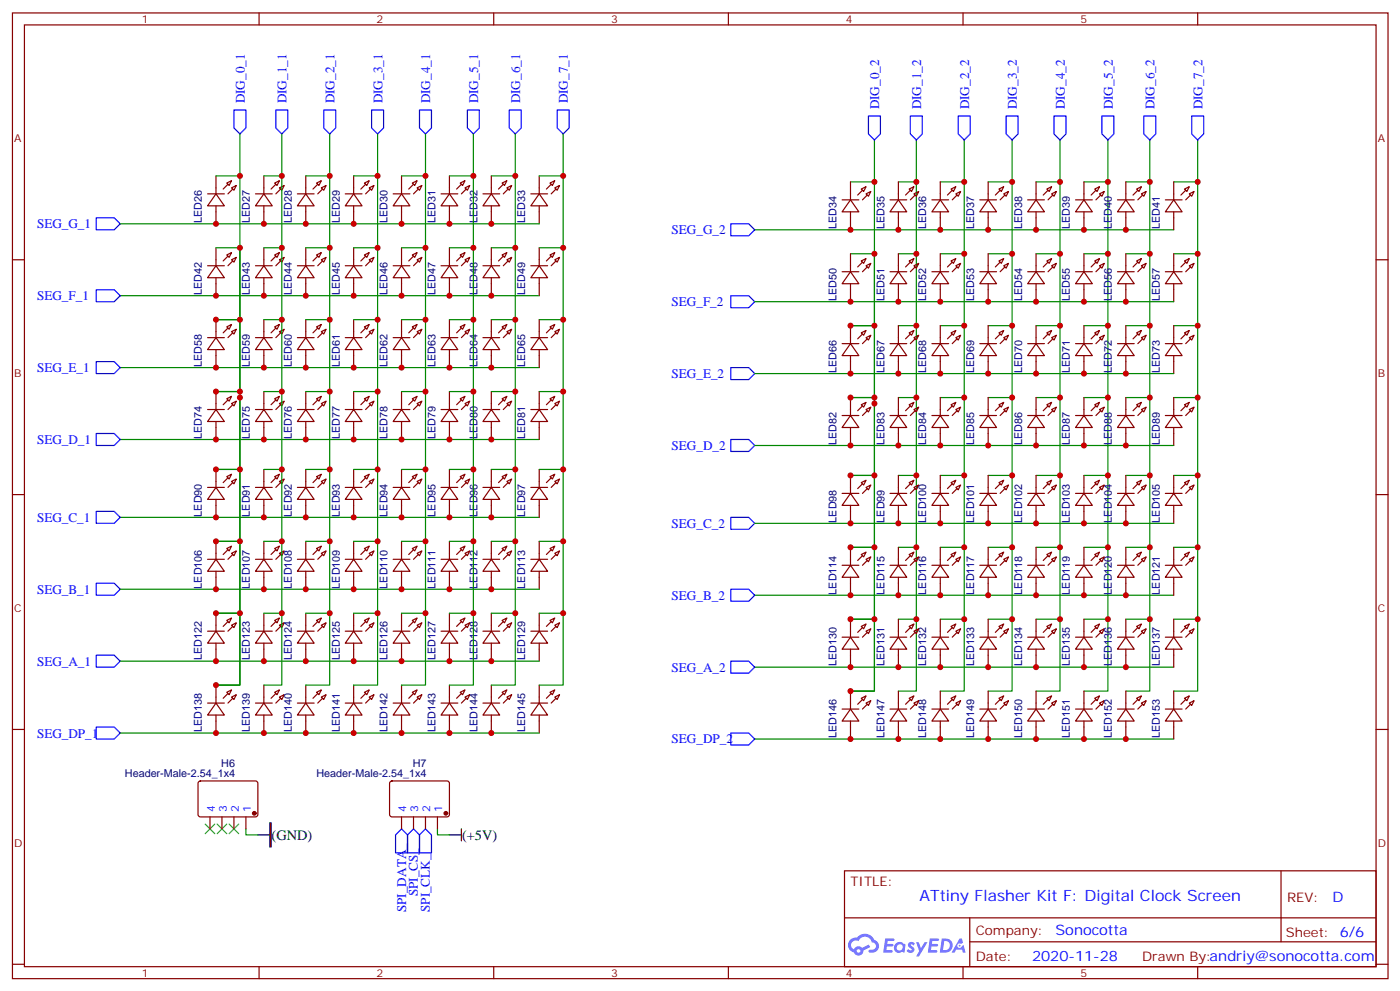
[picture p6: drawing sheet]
<svg xmlns="http://www.w3.org/2000/svg" width="413mm" height="292mm" viewBox="0 0 413 292" stroke-linecap="round" stroke-linejoin="round" font-family="sans-serif">
<defs><g id="words">
<text font-size="4.6" fill="#00f" x="270.9" y="265.4">ATtiny Flasher Kit F: Digital Clock Screen</text>
<g font-size="4.2">
<text x="80" y="247.3">(GND)</text>
<text x="136.1" y="247.3">(+5V)</text>
</g>
<g font-size="4.2" fill="#00f">
<text x="392.6" y="265.7">D</text>
<text x="311" y="275.2">Sonocotta</text>
<text x="304.1" y="283">2020-11-28</text>
</g>
<g font-size="3.9" fill="#00f">
<text x="72.1" y="30.5" transform="rotate(-90 72.1 30.5)">DIG_0_1</text>
<text x="84.5" y="30.5" transform="rotate(-90 84.5 30.5)">DIG_1_1</text>
<text x="98.6" y="30.5" transform="rotate(-90 98.6 30.5)">DIG_2_1</text>
<text x="112.7" y="30.5" transform="rotate(-90 112.7 30.5)">DIG_3_1</text>
<text x="126.8" y="30.5" transform="rotate(-90 126.8 30.5)">DIG_4_1</text>
<text x="140.9" y="30.5" transform="rotate(-90 140.9 30.5)">DIG_5_1</text>
<text x="153.3" y="30.5" transform="rotate(-90 153.3 30.5)">DIG_6_1</text>
<text x="167.4" y="30.5" transform="rotate(-90 167.4 30.5)">DIG_7_1</text>
<text x="259.1" y="32.2" transform="rotate(-90 259.1 32.2)">DIG_0_2</text>
<text x="271.4" y="32.2" transform="rotate(-90 271.4 32.2)">DIG_1_2</text>
<text x="285.6" y="32.2" transform="rotate(-90 285.6 32.2)">DIG_2_2</text>
<text x="299.7" y="32.2" transform="rotate(-90 299.7 32.2)">DIG_3_2</text>
<text x="313.8" y="32.2" transform="rotate(-90 313.8 32.2)">DIG_4_2</text>
<text x="327.9" y="32.2" transform="rotate(-90 327.9 32.2)">DIG_5_2</text>
<text x="340.2" y="32.2" transform="rotate(-90 340.2 32.2)">DIG_6_2</text>
<text x="354.3" y="32.2" transform="rotate(-90 354.3 32.2)">DIG_7_2</text>
<text x="10.9" y="67.2">SEG_G_1</text>
<text x="197.9" y="69">SEG_G_2</text>
<text x="10.9" y="88.4">SEG_F_1</text>
<text x="197.9" y="90.1">SEG_F_2</text>
<text x="10.9" y="109.5">SEG_E_1</text>
<text x="197.9" y="111.3">SEG_E_2</text>
<text x="10.9" y="130.7">SEG_D_1</text>
<text x="197.9" y="132.5">SEG_D_2</text>
<text x="10.9" y="153.6">SEG_C_1</text>
<text x="197.9" y="155.4">SEG_C_2</text>
<text x="10.9" y="174.8">SEG_B_1</text>
<text x="197.9" y="176.6">SEG_B_2</text>
<text x="10.9" y="196">SEG_A_1</text>
<text x="197.9" y="197.7">SEG_A_2</text>
<text x="10.9" y="217.1">SEG_DP_1</text>
<text x="197.9" y="218.9">SEG_DP_2</text>
<text x="123.1" y="263.9" transform="rotate(-90 123.1 263.9)">SPI_CS_</text>
<text x="119.6" y="268.6" transform="rotate(-90 119.6 268.6)">SPI_DATA_</text>
<text x="126.7" y="268.6" transform="rotate(-90 126.7 268.6)">SPI_CLK_</text>
</g>
<g font-size="3.9" fill="#800">
<text x="250.6" y="261">TITLE:</text>
<text x="379.2" y="265.7">REV:</text>
<text x="287.5" y="275.2">Company:</text>
<text x="378.9" y="275.8">Sheet: 6/6</text>
<text x="287.5" y="282.9">Date:</text>
<text x="336.6" y="282.9">Drawn By:andriy@sonocotta.com</text>
</g>
<g font-size="3.2" fill="#800">
<text x="41.8" y="6.8">1</text>
<text x="110.9" y="6.8">2</text>
<text x="180.1" y="6.8">3</text>
<text x="249.2" y="6.8">4</text>
<text x="318.3" y="6.8">5</text>
<text x="4.2" y="41.9">A</text>
<text x="406" y="41.9">A</text>
<text x="4.2" y="111.1">B</text>
<text x="406" y="111.1">B</text>
<text x="4.2" y="180.2">C</text>
<text x="406" y="180.2">C</text>
<text x="4.2" y="249.3">D</text>
<text x="406" y="249.3">D</text>
<text x="41.8" y="287.6">1</text>
<text x="110.9" y="287.6">2</text>
<text x="180.1" y="287.6">3</text>
<text x="249.2" y="287.6">4</text>
<text x="318.3" y="287.6">5</text>
</g>
<g font-size="3.2" fill="#000080">
<text x="59.5" y="65.7" transform="rotate(-90 59.5 65.7)">LED26</text>
<text x="73.6" y="65.7" transform="rotate(-90 73.6 65.7)">LED27</text>
<text x="86" y="65.7" transform="rotate(-90 86 65.7)">LED28</text>
<text x="100.1" y="65.7" transform="rotate(-90 100.1 65.7)">LED29</text>
<text x="114.2" y="65.7" transform="rotate(-90 114.2 65.7)">LED30</text>
<text x="128.3" y="65.7" transform="rotate(-90 128.3 65.7)">LED31</text>
<text x="140.7" y="65.7" transform="rotate(-90 140.7 65.7)">LED32</text>
<text x="154.8" y="65.7" transform="rotate(-90 154.8 65.7)">LED33</text>
<text x="246.5" y="67.5" transform="rotate(-90 246.5 67.5)">LED34</text>
<text x="260.6" y="67.5" transform="rotate(-90 260.6 67.5)">LED35</text>
<text x="273" y="67.5" transform="rotate(-90 273 67.5)">LED36</text>
<text x="287.1" y="67.5" transform="rotate(-90 287.1 67.5)">LED37</text>
<text x="301.2" y="67.5" transform="rotate(-90 301.2 67.5)">LED38</text>
<text x="315.3" y="67.5" transform="rotate(-90 315.3 67.5)">LED39</text>
<text x="327.6" y="67.5" transform="rotate(-90 327.6 67.5)">LED40</text>
<text x="341.7" y="67.5" transform="rotate(-90 341.7 67.5)">LED41</text>
<text x="59.5" y="86.9" transform="rotate(-90 59.5 86.9)">LED42</text>
<text x="73.6" y="86.9" transform="rotate(-90 73.6 86.9)">LED43</text>
<text x="86" y="86.9" transform="rotate(-90 86 86.9)">LED44</text>
<text x="100.1" y="86.9" transform="rotate(-90 100.1 86.9)">LED45</text>
<text x="114.2" y="86.9" transform="rotate(-90 114.2 86.9)">LED46</text>
<text x="128.3" y="86.9" transform="rotate(-90 128.3 86.9)">LED47</text>
<text x="140.7" y="86.9" transform="rotate(-90 140.7 86.9)">LED48</text>
<text x="154.8" y="86.9" transform="rotate(-90 154.8 86.9)">LED49</text>
<text x="246.5" y="88.6" transform="rotate(-90 246.5 88.6)">LED50</text>
<text x="260.6" y="88.6" transform="rotate(-90 260.6 88.6)">LED51</text>
<text x="273" y="88.6" transform="rotate(-90 273 88.6)">LED52</text>
<text x="287.1" y="88.6" transform="rotate(-90 287.1 88.6)">LED53</text>
<text x="301.2" y="88.6" transform="rotate(-90 301.2 88.6)">LED54</text>
<text x="315.3" y="88.6" transform="rotate(-90 315.3 88.6)">LED55</text>
<text x="327.6" y="88.6" transform="rotate(-90 327.6 88.6)">LED56</text>
<text x="341.7" y="88.6" transform="rotate(-90 341.7 88.6)">LED57</text>
<text x="59.5" y="108" transform="rotate(-90 59.5 108)">LED58</text>
<text x="73.6" y="108" transform="rotate(-90 73.6 108)">LED59</text>
<text x="86" y="108" transform="rotate(-90 86 108)">LED60</text>
<text x="100.1" y="108" transform="rotate(-90 100.1 108)">LED61</text>
<text x="114.2" y="108" transform="rotate(-90 114.2 108)">LED62</text>
<text x="128.3" y="108" transform="rotate(-90 128.3 108)">LED63</text>
<text x="140.7" y="108" transform="rotate(-90 140.7 108)">LED64</text>
<text x="154.8" y="108" transform="rotate(-90 154.8 108)">LED65</text>
<text x="246.5" y="109.8" transform="rotate(-90 246.5 109.8)">LED66</text>
<text x="260.6" y="109.8" transform="rotate(-90 260.6 109.8)">LED67</text>
<text x="273" y="109.8" transform="rotate(-90 273 109.8)">LED68</text>
<text x="287.1" y="109.8" transform="rotate(-90 287.1 109.8)">LED69</text>
<text x="301.2" y="109.8" transform="rotate(-90 301.2 109.8)">LED70</text>
<text x="315.3" y="109.8" transform="rotate(-90 315.3 109.8)">LED71</text>
<text x="327.6" y="109.8" transform="rotate(-90 327.6 109.8)">LED72</text>
<text x="341.7" y="109.8" transform="rotate(-90 341.7 109.8)">LED73</text>
<text x="59.5" y="129.2" transform="rotate(-90 59.5 129.2)">LED74</text>
<text x="73.6" y="129.2" transform="rotate(-90 73.6 129.2)">LED75</text>
<text x="86" y="129.2" transform="rotate(-90 86 129.2)">LED76</text>
<text x="100.1" y="129.2" transform="rotate(-90 100.1 129.2)">LED77</text>
<text x="114.2" y="129.2" transform="rotate(-90 114.2 129.2)">LED78</text>
<text x="128.3" y="129.2" transform="rotate(-90 128.3 129.2)">LED79</text>
<text x="140.7" y="129.2" transform="rotate(-90 140.7 129.2)">LED80</text>
<text x="154.8" y="129.2" transform="rotate(-90 154.8 129.2)">LED81</text>
<text x="246.5" y="131" transform="rotate(-90 246.5 131)">LED82</text>
<text x="260.6" y="131" transform="rotate(-90 260.6 131)">LED83</text>
<text x="273" y="131" transform="rotate(-90 273 131)">LED84</text>
<text x="287.1" y="131" transform="rotate(-90 287.1 131)">LED85</text>
<text x="301.2" y="131" transform="rotate(-90 301.2 131)">LED86</text>
<text x="315.3" y="131" transform="rotate(-90 315.3 131)">LED87</text>
<text x="327.6" y="131" transform="rotate(-90 327.6 131)">LED88</text>
<text x="341.7" y="131" transform="rotate(-90 341.7 131)">LED89</text>
<text x="59.5" y="152.1" transform="rotate(-90 59.5 152.1)">LED90</text>
<text x="73.6" y="152.1" transform="rotate(-90 73.6 152.1)">LED91</text>
<text x="86" y="152.1" transform="rotate(-90 86 152.1)">LED92</text>
<text x="100.1" y="152.1" transform="rotate(-90 100.1 152.1)">LED93</text>
<text x="114.2" y="152.1" transform="rotate(-90 114.2 152.1)">LED94</text>
<text x="128.3" y="152.1" transform="rotate(-90 128.3 152.1)">LED95</text>
<text x="140.7" y="152.1" transform="rotate(-90 140.7 152.1)">LED96</text>
<text x="154.8" y="152.1" transform="rotate(-90 154.8 152.1)">LED97</text>
<text x="246.5" y="153.9" transform="rotate(-90 246.5 153.9)">LED98</text>
<text x="260.6" y="153.9" transform="rotate(-90 260.6 153.9)">LED99</text>
<text x="273" y="153.9" transform="rotate(-90 273 153.9)">LED100</text>
<text x="287.1" y="153.9" transform="rotate(-90 287.1 153.9)">LED101</text>
<text x="301.2" y="153.9" transform="rotate(-90 301.2 153.9)">LED102</text>
<text x="315.3" y="153.9" transform="rotate(-90 315.3 153.9)">LED103</text>
<text x="327.6" y="153.9" transform="rotate(-90 327.6 153.9)">LED104</text>
<text x="341.7" y="153.9" transform="rotate(-90 341.7 153.9)">LED105</text>
<text x="59.5" y="173.3" transform="rotate(-90 59.5 173.3)">LED106</text>
<text x="73.6" y="173.3" transform="rotate(-90 73.6 173.3)">LED107</text>
<text x="86" y="173.3" transform="rotate(-90 86 173.3)">LED108</text>
<text x="100.1" y="173.3" transform="rotate(-90 100.1 173.3)">LED109</text>
<text x="114.2" y="173.3" transform="rotate(-90 114.2 173.3)">LED110</text>
<text x="128.3" y="173.3" transform="rotate(-90 128.3 173.3)">LED111</text>
<text x="140.7" y="173.3" transform="rotate(-90 140.7 173.3)">LED112</text>
<text x="154.8" y="173.3" transform="rotate(-90 154.8 173.3)">LED113</text>
<text x="246.5" y="175.1" transform="rotate(-90 246.5 175.1)">LED114</text>
<text x="260.6" y="175.1" transform="rotate(-90 260.6 175.1)">LED115</text>
<text x="273" y="175.1" transform="rotate(-90 273 175.1)">LED116</text>
<text x="287.1" y="175.1" transform="rotate(-90 287.1 175.1)">LED117</text>
<text x="301.2" y="175.1" transform="rotate(-90 301.2 175.1)">LED118</text>
<text x="315.3" y="175.1" transform="rotate(-90 315.3 175.1)">LED119</text>
<text x="327.6" y="175.1" transform="rotate(-90 327.6 175.1)">LED120</text>
<text x="341.7" y="175.1" transform="rotate(-90 341.7 175.1)">LED121</text>
<text x="59.5" y="194.5" transform="rotate(-90 59.5 194.5)">LED122</text>
<text x="73.6" y="194.5" transform="rotate(-90 73.6 194.5)">LED123</text>
<text x="86" y="194.5" transform="rotate(-90 86 194.5)">LED124</text>
<text x="100.1" y="194.5" transform="rotate(-90 100.1 194.5)">LED125</text>
<text x="114.2" y="194.5" transform="rotate(-90 114.2 194.5)">LED126</text>
<text x="128.3" y="194.5" transform="rotate(-90 128.3 194.5)">LED127</text>
<text x="140.7" y="194.5" transform="rotate(-90 140.7 194.5)">LED128</text>
<text x="154.8" y="194.5" transform="rotate(-90 154.8 194.5)">LED129</text>
<text x="246.5" y="196.2" transform="rotate(-90 246.5 196.2)">LED130</text>
<text x="260.6" y="196.2" transform="rotate(-90 260.6 196.2)">LED131</text>
<text x="273" y="196.2" transform="rotate(-90 273 196.2)">LED132</text>
<text x="287.1" y="196.2" transform="rotate(-90 287.1 196.2)">LED133</text>
<text x="301.2" y="196.2" transform="rotate(-90 301.2 196.2)">LED134</text>
<text x="315.3" y="196.2" transform="rotate(-90 315.3 196.2)">LED135</text>
<text x="327.6" y="196.2" transform="rotate(-90 327.6 196.2)">LED136</text>
<text x="341.7" y="196.2" transform="rotate(-90 341.7 196.2)">LED137</text>
<text x="59.5" y="215.6" transform="rotate(-90 59.5 215.6)">LED138</text>
<text x="73.6" y="215.6" transform="rotate(-90 73.6 215.6)">LED139</text>
<text x="86" y="215.6" transform="rotate(-90 86 215.6)">LED140</text>
<text x="100.1" y="215.6" transform="rotate(-90 100.1 215.6)">LED141</text>
<text x="114.2" y="215.6" transform="rotate(-90 114.2 215.6)">LED142</text>
<text x="128.3" y="215.6" transform="rotate(-90 128.3 215.6)">LED143</text>
<text x="140.7" y="215.6" transform="rotate(-90 140.7 215.6)">LED144</text>
<text x="154.8" y="215.6" transform="rotate(-90 154.8 215.6)">LED145</text>
<text x="246.5" y="217.4" transform="rotate(-90 246.5 217.4)">LED146</text>
<text x="260.6" y="217.4" transform="rotate(-90 260.6 217.4)">LED147</text>
<text x="273" y="217.4" transform="rotate(-90 273 217.4)">LED148</text>
<text x="287.1" y="217.4" transform="rotate(-90 287.1 217.4)">LED149</text>
<text x="301.2" y="217.4" transform="rotate(-90 301.2 217.4)">LED150</text>
<text x="315.3" y="217.4" transform="rotate(-90 315.3 217.4)">LED151</text>
<text x="327.6" y="217.4" transform="rotate(-90 327.6 217.4)">LED152</text>
<text x="341.7" y="217.4" transform="rotate(-90 341.7 217.4)">LED153</text>
<text x="65.2" y="225.7">H6</text>
<text x="121.7" y="225.7">H7</text>
<text x="36.8" y="228.9">Header-Male-2.54_1x4</text>
<text x="93.3" y="228.9">Header-Male-2.54_1x4</text>
</g>
<g font-size="3.2" fill="#00f">
<text x="63.3" y="239.2" transform="rotate(-90 63.3 239.2)">4</text>
<text x="66.8" y="239.2" transform="rotate(-90 66.8 239.2)">3</text>
<text x="70.3" y="239.2" transform="rotate(-90 70.3 239.2)">2</text>
<text x="73.9" y="239.2" transform="rotate(-90 73.9 239.2)">1</text>
<text x="119.7" y="239.2" transform="rotate(-90 119.7 239.2)">4</text>
<text x="123.3" y="239.2" transform="rotate(-90 123.3 239.2)">3</text>
<text x="126.8" y="239.2" transform="rotate(-90 126.8 239.2)">2</text>
<text x="130.3" y="239.2" transform="rotate(-90 130.3 239.2)">1</text>
</g>
</g></defs>
<g fill="none" stroke="#870000" stroke-width=".35">
<path d="M3.7 3.8h405.3v284.3h-405.3zM7.2 7.3h398.3v277.3h-398.3zM76.3 3.8v3.5M145.5 3.8v3.5M214.6 3.8v3.5M283.8 3.8v3.5M352.9 3.8v3.5M3.7 76.5h3.5M405.5 76.5h3.5M3.7 145.6h3.5M405.5 145.6h3.5M3.7 214.8h3.5"/>
<path d="M405.5 214.8h3.5M248.8 256.4h156.7v28.2h-156.7zM377.5 256.4v20.9M248.9 270.2h156.5M285.8 277.3h119.6M285.8 270.2v14.2M3.7 283.9h3.5M76.3 284.6v3.5M145.5 284.6v3.5M214.6 284.6v3.5M283.8 284.6v3.5M352.9 284.6v3.5"/>
<path d="M405.5 283.9h3.5"/>
</g>
<g fill="#5487ff">
<path d="M267.8 277.6a1.22 1.22 0 0 1 1.8 .2l-.4 .6a.47 .47 0 0 0-.4-.4 .47 .47 0 0 0-.5 .2l.2 .2a1.14 1.14 0 0 1 .8 1.8 1.14 1.14 0 0 1-2 0l-.2-.2 .5-.6 .7 .5a.29 .29 0 0 0 .4-.3 .29 .29 0 0 0-.3-.3 1.04 1.04 0 0 1-.6-1.7z"/>
<path d="M260.8 276.3h2.4l.3 .2-.1 .5-1.8 .1-.2 .8h1.6l.3 .4-.4 .4h-1.6l-.1 1.1h1.7l.2 .3-.2 .3-2.7 .1z"/>
<path d="M274 276.3h2.3l.4 .2-.2 .5-1.8 .1-.1 .8h1.5l.3 .4-.3 .4h-1.6l-.2 1.1h1.7l.2 .3-.2 .3-2.6 .1z"/>
<path d="M282.7 276.3h.7l.4 1.3-.6 .3a.69 .69 0 0 0-1.1 .3 .69 .69 0 0 0 .5 .9 .69 .69 0 0 0 .9-.6l.4-.2 .6 2.2h-.8l-.2-.9h-1.7l-.5 .9h-.9z"/>
<path d="M270 277.4h.7l.7 1.8 1.1-1.8h.8l-2.5 4.2h-.9l1-1.5z"/>
<path d="M277.5 276.3l-.6 4.2h1.4a2.11 2.11 0 0 0 2.4-2.1 2.11 2.11 0 0 0-2.5-2.1zM278.2 277.1a1.39 1.39 0 0 1 1.7 1.4 1.39 1.39 0 0 1-1.8 1.3h-.2z"/>
<path d="M263.8 277.9a1.54 1.54 0 0 0 0 2.2 1.54 1.54 0 0 0 2.1 .1l.6 .3 .3-2.3-.1-.3h-.5a1.49 1.49 0 0 0-2.4 0zM264.1 278.9a.95 .95 0 0 1 1.9 0 .95 .95 0 0 1-1.9 0z"/>
<path d="M250.6 276.7a2.18 2.18 0 0 0 1 3.7 1.44 1.44 0 0 0 1.7 .9 1.44 1.44 0 0 0 1.1-1.4l2-1.1-.4-.7-1.9 1a1.47 1.47 0 0 0-2.5 .4 1.39 1.39 0 0 1-.6-1.9 1.39 1.39 0 0 1 2-.5 2.12 2.12 0 0 1 2.1-1.3 2.12 2.12 0 0 1 1.9 1.7 1.14 1.14 0 0 1 1.1 1.4 1.14 1.14 0 0 1-1.6 .7 .43 .43 0 0 0-.6 .4 .43 .43 0 0 0 .4 .5 1.98 1.98 0 0 0 2.6-1.2 1.98 1.98 0 0 0-1.3-2.6 3.1 3.1 0 0 0-5.2-.6l-.9 .1zM252.4 280a.55 .55 0 0 1 1.1 0 .55 .55 0 0 1-1.1 0z"/>
<circle cx="282.8" cy="278.4" r=".26"/>
</g>
<g fill="none" stroke="#870000" stroke-width=".35">
<path d="M61.2 57.1h4.9M63.6 57.1l2.5 3.5h-4.9zM63.6 51.8v5.3M66.8 53.9l1.4-.7-.7 1.4zM68.2 55.3l1.4-.7-.7 1.4zM75.3 57.1h4.9M77.8 57.1l2.4 3.5h-4.9zM77.8 51.8v5.3M80.9 53.9l1.4-.7-.7 1.4zM82.3 55.3l1.4-.7-.7 1.4zM87.6 57.1h5M90.1 57.1l2.5 3.5h-5z"/>
<path d="M90.1 51.8v5.3M93.3 53.9l1.4-.7-.7 1.4zM94.7 55.3l1.4-.7-.7 1.4zM101.7 57.1h5M104.2 57.1l2.5 3.5h-5zM104.2 51.8v5.3M107.4 53.9l1.4-.7-.7 1.4zM108.8 55.3l1.4-.7-.7 1.4zM115.9 57.1h4.9M118.3 57.1l2.5 3.5h-4.9zM118.3 51.8v5.3M121.5 53.9l1.4-.7-.7 1.4z"/>
<path d="M122.9 55.3l1.4-.7-.7 1.4zM130 57.1h4.9M132.4 57.1l2.5 3.5h-4.9zM132.4 51.8v5.3M135.6 53.9l1.4-.7-.7 1.4zM137 55.3l1.4-.7-.7 1.4zM142.3 57.1h4.9M144.8 57.1l2.4 3.5h-4.9zM144.8 51.8v5.3M148 53.9l1.4-.7-.7 1.4zM149.4 55.3l1.4-.7-.7 1.4zM156.4 57.1h5"/>
<path d="M158.9 57.1l2.5 3.5h-5zM158.9 51.8v5.3M162.1 53.9l1.4-.7-.7 1.4zM163.5 55.3l1.4-.7-.7 1.4zM248.1 58.8h5M250.6 58.8l2.5 3.6h-5zM250.6 53.6v5.2M253.8 55.7l1.4-.7-.7 1.4zM255.2 57.1l1.4-.7-.7 1.4zM262.3 58.8h4.9M264.7 58.8l2.5 3.6h-4.9zM264.7 53.6v5.2"/>
<path d="M267.9 55.7l1.4-.7-.7 1.4zM269.3 57.1l1.4-.7-.7 1.4zM274.6 58.8h4.9M277.1 58.8l2.4 3.6h-4.9zM277.1 53.6v5.2M280.2 55.7l1.5-.7-.7 1.4zM281.7 57.1l1.4-.7-.7 1.4zM288.7 58.8h5M291.2 58.8l2.5 3.6h-5zM291.2 53.6v5.2M294.4 55.7l1.4-.7-.7 1.4zM295.8 57.1l1.4-.7-.7 1.4z"/>
<path d="M302.8 58.8h5M305.3 58.8l2.5 3.6h-5zM305.3 53.6v5.2M308.5 55.7l1.4-.7-.7 1.4zM309.9 57.1l1.4-.7-.7 1.4zM316.9 58.8h5M319.4 58.8l2.5 3.6h-5zM319.4 53.6v5.2M322.6 55.7l1.4-.7-.7 1.4zM324 57.1l1.4-.7-.7 1.4zM329.3 58.8h4.9M331.8 58.8l2.4 3.6h-4.9z"/>
<path d="M331.8 53.6v5.2M334.9 55.7l1.4-.7-.7 1.4zM336.3 57.1l1.4-.7-.7 1.4zM343.4 58.8h4.9M345.9 58.8l2.4 3.6h-4.9zM345.9 53.6v5.2M349 55.7l1.4-.7-.7 1.4zM350.4 57.1l1.5-.7-.7 1.4zM61.2 78.2h4.9M63.6 78.2l2.5 3.6h-4.9zM63.6 60.6v5.3M63.6 73v5.2"/>
<path d="M66.8 75.1l1.4-.7-.7 1.4zM68.2 76.5l1.4-.7-.7 1.4zM75.3 78.2h4.9M77.8 78.2l2.4 3.6h-4.9zM77.8 60.6v5.3M77.8 73v5.2M80.9 75.1l1.4-.7-.7 1.4zM82.3 76.5l1.4-.7-.7 1.4zM87.6 78.2h5M90.1 78.2l2.5 3.6h-5zM90.1 60.6v5.3M90.1 73v5.2"/>
<path d="M93.3 75.1l1.4-.7-.7 1.4zM94.7 76.5l1.4-.7-.7 1.4zM101.7 78.2h5M104.2 78.2l2.5 3.6h-5zM104.2 60.6v5.3M104.2 73v5.2M107.4 75.1l1.4-.7-.7 1.4zM108.8 76.5l1.4-.7-.7 1.4zM115.9 78.2h4.9M118.3 78.2l2.5 3.6h-4.9zM118.3 60.6v5.3M118.3 73v5.2"/>
<path d="M121.5 75.1l1.4-.7-.7 1.4zM122.9 76.5l1.4-.7-.7 1.4zM130 78.2h4.9M132.4 78.2l2.5 3.6h-4.9zM132.4 60.6v5.3M132.4 73v5.2M135.6 75.1l1.4-.7-.7 1.4zM137 76.5l1.4-.7-.7 1.4zM142.3 78.2h4.9M144.8 78.2l2.4 3.6h-4.9zM144.8 60.6v5.3M144.8 73v5.2"/>
<path d="M148 75.1l1.4-.7-.7 1.4zM149.4 76.5l1.4-.7-.7 1.4zM156.4 78.2h5M158.9 78.2l2.5 3.6h-5zM158.9 60.6v5.3M158.9 73v5.2M162.1 75.1l1.4-.7-.7 1.4zM163.5 76.5l1.4-.7-.7 1.4zM250.6 62.4v5.3M250.6 74.7v5.3M253.8 76.8l1.4-.7-.7 1.4zM255.2 78.2l1.4-.7-.7 1.5z"/>
<path d="M264.7 62.4v5.3M264.7 74.7v5.3M267.9 76.8l1.4-.7-.7 1.4zM269.3 78.2l1.4-.7-.7 1.5zM277.1 62.4v5.3M277.1 74.7v5.3M280.2 76.8l1.5-.7-.7 1.4zM281.7 78.2l1.4-.7-.7 1.5zM291.2 62.4v5.3M291.2 74.7v5.3M294.4 76.8l1.4-.7-.7 1.4zM295.8 78.2l1.4-.7-.7 1.5z"/>
<path d="M305.3 62.4v5.3M305.3 74.7v5.3M308.5 76.8l1.4-.7-.7 1.4zM309.9 78.2l1.4-.7-.7 1.5zM319.4 62.4v5.3M319.4 74.7v5.3M322.6 76.8l1.4-.7-.7 1.4zM324 78.2l1.4-.7-.7 1.5zM331.8 62.4v5.3M331.8 74.7v5.3M334.9 76.8l1.4-.7-.7 1.4zM336.3 78.2l1.4-.7-.7 1.5z"/>
<path d="M345.9 62.4v5.3M345.9 74.7v5.3M349 76.8l1.4-.7-.7 1.4zM350.4 78.2l1.5-.7-.7 1.5zM61.2 99.4h4.9M63.6 99.4l2.5 3.5h-4.9zM63.6 81.8v5.3M63.6 94.1v5.3M66.8 96.2l1.4-.7-.7 1.4zM68.2 97.6l1.4-.7-.7 1.5zM75.3 99.4h4.9M77.8 99.4l2.4 3.5h-4.9z"/>
<path d="M77.8 81.8v5.3M77.8 94.1v5.3M80.9 96.2l1.4-.7-.7 1.4zM82.3 97.6l1.4-.7-.7 1.5zM87.6 99.4h5M90.1 99.4l2.5 3.5h-5zM90.1 81.8v5.3M90.1 94.1v5.3M93.3 96.2l1.4-.7-.7 1.4zM94.7 97.6l1.4-.7-.7 1.5zM101.7 99.4h5M104.2 99.4l2.5 3.5h-5z"/>
<path d="M104.2 81.8v5.3M104.2 94.1v5.3M107.4 96.2l1.4-.7-.7 1.4zM108.8 97.6l1.4-.7-.7 1.5zM115.9 99.4h4.9M118.3 99.4l2.5 3.5h-4.9zM118.3 81.8v5.3M118.3 94.1v5.3M121.5 96.2l1.4-.7-.7 1.4zM122.9 97.6l1.4-.7-.7 1.5zM130 99.4h4.9M132.4 99.4l2.5 3.5h-4.9z"/>
<path d="M132.4 81.8v5.3M132.4 94.1v5.3M135.6 96.2l1.4-.7-.7 1.4zM137 97.6l1.4-.7-.7 1.5zM142.3 99.4h4.9M144.8 99.4l2.4 3.5h-4.9zM144.8 81.8v5.3M144.8 94.1v5.3M148 96.2l1.4-.7-.7 1.4zM149.4 97.6l1.4-.7-.7 1.5zM156.4 99.4h5M158.9 99.4l2.5 3.5h-5z"/>
<path d="M158.9 81.8v5.3M158.9 94.1v5.3M162.1 96.2l1.4-.7-.7 1.4zM163.5 97.6l1.4-.7-.7 1.5zM248.1 80h5M250.6 80l2.5 3.5h-5zM250.6 83.5v5.3M250.6 95.9v5.3M253.8 98l1.4-.7-.7 1.4zM255.2 99.4l1.4-.7-.7 1.4zM262.3 80h4.9M264.7 80l2.5 3.5h-4.9z"/>
<path d="M264.7 83.5v5.3M264.7 95.9v5.3M267.9 98l1.4-.7-.7 1.4zM269.3 99.4l1.4-.7-.7 1.4zM274.6 80h4.9M277.1 80l2.4 3.5h-4.9zM277.1 83.5v5.3M277.1 95.9v5.3M280.2 98l1.5-.7-.7 1.4zM281.7 99.4l1.4-.7-.7 1.4zM288.7 80h5M291.2 80l2.5 3.5h-5z"/>
<path d="M291.2 83.5v5.3M291.2 95.9v5.3M294.4 98l1.4-.7-.7 1.4zM295.8 99.4l1.4-.7-.7 1.4zM302.8 80h5M305.3 80l2.5 3.5h-5zM305.3 83.5v5.3M305.3 95.9v5.3M308.5 98l1.4-.7-.7 1.4zM309.9 99.4l1.4-.7-.7 1.4zM316.9 80h5M319.4 80l2.5 3.5h-5z"/>
<path d="M319.4 83.5v5.3M319.4 95.9v5.3M322.6 98l1.4-.7-.7 1.4zM324 99.4l1.4-.7-.7 1.4zM329.3 80h4.9M331.8 80l2.4 3.5h-4.9zM331.8 83.5v5.3M331.8 95.9v5.3M334.9 98l1.4-.7-.7 1.4zM336.3 99.4l1.4-.7-.7 1.4zM343.4 80h4.9M345.9 80l2.4 3.5h-4.9z"/>
<path d="M345.9 83.5v5.3M345.9 95.9v5.3M349 98l1.4-.7-.7 1.4zM350.4 99.4l1.5-.7-.7 1.4zM63.6 102.9v5.3M63.6 115.3v5.3M66.8 117.4l1.4-.7-.7 1.4zM68.2 118.8l1.4-.7-.7 1.4zM77.8 102.9v5.3M77.8 115.3v5.3M80.9 117.4l1.4-.7-.7 1.4zM82.3 118.8l1.4-.7-.7 1.4z"/>
<path d="M90.1 102.9v5.3M90.1 115.3v5.3M93.3 117.4l1.4-.7-.7 1.4zM94.7 118.8l1.4-.7-.7 1.4zM104.2 102.9v5.3M104.2 115.3v5.3M107.4 117.4l1.4-.7-.7 1.4zM108.8 118.8l1.4-.7-.7 1.4zM118.3 102.9v5.3M118.3 115.3v5.3M121.5 117.4l1.4-.7-.7 1.4zM122.9 118.8l1.4-.7-.7 1.4z"/>
<path d="M132.4 102.9v5.3M132.4 115.3v5.3M135.6 117.4l1.4-.7-.7 1.4zM137 118.8l1.4-.7-.7 1.4zM144.8 102.9v5.3M144.8 115.3v5.3M148 117.4l1.4-.7-.7 1.4zM149.4 118.8l1.4-.7-.7 1.4zM158.9 102.9v5.3M158.9 115.3v5.3M162.1 117.4l1.4-.7-.7 1.4zM163.5 118.8l1.4-.7-.7 1.4z"/>
<path d="M248.1 101.2h5M250.6 101.2l2.5 3.5h-5zM250.6 104.7v5.3M250.6 117.1v5.2M253.8 119.2l1.4-.7-.7 1.4zM262.3 101.2h4.9M264.7 101.2l2.5 3.5h-4.9zM264.7 104.7v5.3M264.7 117.1v5.2M267.9 119.2l1.4-.7-.7 1.4zM274.6 101.2h4.9M277.1 101.2l2.4 3.5h-4.9z"/>
<path d="M277.1 104.7v5.3M277.1 117.1v5.2M280.2 119.2l1.5-.7-.7 1.4zM288.7 101.2h5M291.2 101.2l2.5 3.5h-5zM291.2 104.7v5.3M291.2 117.1v5.2M294.4 119.2l1.4-.7-.7 1.4zM302.8 101.2h5M305.3 101.2l2.5 3.5h-5zM305.3 104.7v5.3M305.3 117.1v5.2"/>
<path d="M308.5 119.2l1.4-.7-.7 1.4zM316.9 101.2h5M319.4 101.2l2.5 3.5h-5zM319.4 104.7v5.3M319.4 117.1v5.2M322.6 119.2l1.4-.7-.7 1.4zM329.3 101.2h4.9M331.8 101.2l2.4 3.5h-4.9zM331.8 104.7v5.3M331.8 117.1v5.2M334.9 119.2l1.4-.7-.7 1.4zM343.4 101.2h4.9"/>
<path d="M345.9 101.2l2.4 3.5h-4.9zM345.9 104.7v5.3M345.9 117.1v5.2M349 119.2l1.4-.7-.7 1.4zM61.2 120.6h4.9M63.6 120.6l2.5 3.5h-4.9zM63.6 124.1v5.3M63.6 138.2v5.3M75.3 120.6h4.9M77.8 120.6l2.4 3.5h-4.9zM77.8 124.1v5.3M77.8 138.2v5.3"/>
<path d="M87.6 120.6h5M90.1 120.6l2.5 3.5h-5zM90.1 124.1v5.3M90.1 138.2v5.3M101.7 120.6h5M104.2 120.6l2.5 3.5h-5zM104.2 124.1v5.3M104.2 138.2v5.3M115.9 120.6h4.9M118.3 120.6l2.5 3.5h-4.9zM118.3 124.1v5.3M118.3 138.2v5.3"/>
<path d="M130 120.6h4.9M132.4 120.6l2.5 3.5h-4.9zM132.4 124.1v5.3M132.4 138.2v5.3M142.3 120.6h4.9M144.8 120.6l2.4 3.5h-4.9zM144.8 124.1v5.3M144.8 138.2v5.3M156.4 120.6h5M158.9 120.6l2.5 3.5h-5zM158.9 124.1v5.3M158.9 138.2v5.3"/>
<path d="M248.1 122.3h5M250.6 122.3l2.5 3.6h-5zM250.6 125.9v5.3M250.6 140v5.3M255.2 120.6l1.4-.7-.7 1.4zM262.3 122.3h4.9M264.7 122.3l2.5 3.6h-4.9zM264.7 125.9v5.3M264.7 140v5.3M269.3 120.6l1.4-.7-.7 1.4zM274.6 122.3h4.9M277.1 122.3l2.4 3.6h-4.9z"/>
<path d="M277.1 125.9v5.3M277.1 140v5.3M281.7 120.6l1.4-.7-.7 1.4zM288.7 122.3h5M291.2 122.3l2.5 3.6h-5zM291.2 125.9v5.3M291.2 140v5.3M295.8 120.6l1.4-.7-.7 1.4zM302.8 122.3h5M305.3 122.3l2.5 3.6h-5zM305.3 125.9v5.3M305.3 140v5.3"/>
<path d="M309.9 120.6l1.4-.7-.7 1.4zM316.9 122.3h5M319.4 122.3l2.5 3.6h-5zM319.4 125.9v5.3M319.4 140v5.3M324 120.6l1.4-.7-.7 1.4zM329.3 122.3h4.9M331.8 122.3l2.4 3.6h-4.9zM331.8 125.9v5.3M331.8 140v5.3M336.3 120.6l1.4-.7-.7 1.4zM343.4 122.3h4.9"/>
<path d="M345.9 122.3l2.4 3.6h-4.9zM345.9 125.9v5.3M345.9 140v5.3M350.4 120.6l1.5-.7-.7 1.4zM61.2 143.5h4.9M63.6 143.5l2.5 3.5h-4.9zM63.6 147v5.3M63.6 159.4v5.3M66.8 140.3l1.4-.7-.7 1.4zM68.2 141.7l1.4-.7-.7 1.5zM75.3 143.5h4.9M77.8 143.5l2.4 3.5h-4.9z"/>
<path d="M77.8 147v5.3M77.8 159.4v5.3M80.9 140.3l1.4-.7-.7 1.4zM82.3 141.7l1.4-.7-.7 1.5zM87.6 143.5h5M90.1 143.5l2.5 3.5h-5zM90.1 147v5.3M90.1 159.4v5.3M93.3 140.3l1.4-.7-.7 1.4zM94.7 141.7l1.4-.7-.7 1.5zM101.7 143.5h5M104.2 143.5l2.5 3.5h-5z"/>
<path d="M104.2 147v5.3M104.2 159.4v5.3M107.4 140.3l1.4-.7-.7 1.4zM108.8 141.7l1.4-.7-.7 1.5zM115.9 143.5h4.9M118.3 143.5l2.5 3.5h-4.9zM118.3 147v5.3M118.3 159.4v5.3M121.5 140.3l1.4-.7-.7 1.4zM122.9 141.7l1.4-.7-.7 1.5zM130 143.5h4.9M132.4 143.5l2.5 3.5h-4.9z"/>
<path d="M132.4 147v5.3M132.4 159.4v5.3M135.6 140.3l1.4-.7-.7 1.4zM137 141.7l1.4-.7-.7 1.5zM142.3 143.5h4.9M144.8 143.5l2.4 3.5h-4.9zM144.8 147v5.3M144.8 159.4v5.3M148 140.3l1.4-.7-.7 1.4zM149.4 141.7l1.4-.7-.7 1.5zM156.4 143.5h5M158.9 143.5l2.5 3.5h-5z"/>
<path d="M158.9 147v5.3M158.9 159.4v5.3M162.1 140.3l1.4-.7-.7 1.4zM163.5 141.7l1.4-.7-.7 1.5zM248.1 145.3h5M250.6 145.3l2.5 3.5h-5zM250.6 148.8v5.3M253.8 142.1l1.4-.7-.7 1.4zM255.2 143.5l1.4-.7-.7 1.4zM262.3 145.3h4.9M264.7 145.3l2.5 3.5h-4.9zM264.7 148.8v5.3"/>
<path d="M267.9 142.1l1.4-.7-.7 1.4zM269.3 143.5l1.4-.7-.7 1.4zM274.6 145.3h4.9M277.1 145.3l2.4 3.5h-4.9zM277.1 148.8v5.3M280.2 142.1l1.5-.7-.7 1.4zM281.7 143.5l1.4-.7-.7 1.4zM288.7 145.3h5M291.2 145.3l2.5 3.5h-5zM291.2 148.8v5.3M294.4 142.1l1.4-.7-.7 1.4zM295.8 143.5l1.4-.7-.7 1.4z"/>
<path d="M302.8 145.3h5M305.3 145.3l2.5 3.5h-5zM305.3 148.8v5.3M308.5 142.1l1.4-.7-.7 1.4zM309.9 143.5l1.4-.7-.7 1.4zM316.9 145.3h5M319.4 145.3l2.5 3.5h-5zM319.4 148.8v5.3M322.6 142.1l1.4-.7-.7 1.4zM324 143.5l1.4-.7-.7 1.4zM329.3 145.3h4.9M331.8 145.3l2.4 3.5h-4.9z"/>
<path d="M331.8 148.8v5.3M334.9 142.1l1.4-.7-.7 1.4zM336.3 143.5l1.4-.7-.7 1.4zM343.4 145.3h4.9M345.9 145.3l2.4 3.5h-4.9zM345.9 148.8v5.3M349 142.1l1.4-.7-.7 1.4zM350.4 143.5l1.5-.7-.7 1.4zM61.2 164.7h4.9M63.6 164.7l2.5 3.5h-4.9zM63.6 168.2v5.3M66.8 161.5l1.4-.7-.7 1.4z"/>
<path d="M68.2 162.9l1.4-.7-.7 1.4zM75.3 164.7h4.9M77.8 164.7l2.4 3.5h-4.9zM77.8 168.2v5.3M80.9 161.5l1.4-.7-.7 1.4zM82.3 162.9l1.4-.7-.7 1.4zM87.6 164.7h5M90.1 164.7l2.5 3.5h-5zM90.1 168.2v5.3M93.3 161.5l1.4-.7-.7 1.4zM94.7 162.9l1.4-.7-.7 1.4zM101.7 164.7h5"/>
<path d="M104.2 164.7l2.5 3.5h-5zM104.2 168.2v5.3M107.4 161.5l1.4-.7-.7 1.4zM108.8 162.9l1.4-.7-.7 1.4zM115.9 164.7h4.9M118.3 164.7l2.5 3.5h-4.9zM118.3 168.2v5.3M121.5 161.5l1.4-.7-.7 1.4zM122.9 162.9l1.4-.7-.7 1.4zM130 164.7h4.9M132.4 164.7l2.5 3.5h-4.9zM132.4 168.2v5.3"/>
<path d="M135.6 161.5l1.4-.7-.7 1.4zM137 162.9l1.4-.7-.7 1.4zM142.3 164.7h4.9M144.8 164.7l2.4 3.5h-4.9zM144.8 168.2v5.3M148 161.5l1.4-.7-.7 1.4zM149.4 162.9l1.4-.7-.7 1.4zM156.4 164.7h5M158.9 164.7l2.5 3.5h-5zM158.9 168.2v5.3M162.1 161.5l1.4-.7-.7 1.4zM163.5 162.9l1.4-.7-.7 1.4z"/>
<path d="M248.1 166.4h5M250.6 166.4l2.5 3.6h-5zM250.6 161.1v5.3M250.6 170v5.3M253.8 163.3l1.4-.7-.7 1.4zM255.2 164.7l1.4-.7-.7 1.4zM262.3 166.4h4.9M264.7 166.4l2.5 3.6h-4.9zM264.7 161.1v5.3M264.7 170v5.3M267.9 163.3l1.4-.7-.7 1.4zM269.3 164.7l1.4-.7-.7 1.4z"/>
<path d="M274.6 166.4h4.9M277.1 166.4l2.4 3.6h-4.9zM277.1 161.1v5.3M277.1 170v5.3M280.2 163.3l1.5-.7-.7 1.4zM281.7 164.7l1.4-.7-.7 1.4zM288.7 166.4h5M291.2 166.4l2.5 3.6h-5zM291.2 161.1v5.3M291.2 170v5.3M294.4 163.3l1.4-.7-.7 1.4zM295.8 164.7l1.4-.7-.7 1.4z"/>
<path d="M302.8 166.4h5M305.3 166.4l2.5 3.6h-5zM305.3 161.1v5.3M305.3 170v5.3M308.5 163.3l1.4-.7-.7 1.4zM309.9 164.7l1.4-.7-.7 1.4zM316.9 166.4h5M319.4 166.4l2.5 3.6h-5zM319.4 161.1v5.3M319.4 170v5.3M322.6 163.3l1.4-.7-.7 1.4zM324 164.7l1.4-.7-.7 1.4z"/>
<path d="M329.3 166.4h4.9M331.8 166.4l2.4 3.6h-4.9zM331.8 161.1v5.3M331.8 170v5.3M334.9 163.3l1.4-.7-.7 1.4zM336.3 164.7l1.4-.7-.7 1.4zM343.4 166.4h4.9M345.9 166.4l2.4 3.6h-4.9zM345.9 161.1v5.3M345.9 170v5.3M349 163.3l1.4-.7-.7 1.4zM350.4 164.7l1.5-.7-.7 1.4z"/>
<path d="M61.2 185.8h4.9M63.6 185.8l2.5 3.6h-4.9zM63.6 180.6v5.2M63.6 189.4v5.3M66.8 182.7l1.4-.7-.7 1.4zM68.2 184.1l1.4-.7-.7 1.4zM75.3 185.8h4.9M77.8 185.8l2.4 3.6h-4.9zM77.8 180.6v5.2M77.8 189.4v5.3M80.9 182.7l1.4-.7-.7 1.4zM82.3 184.1l1.4-.7-.7 1.4z"/>
<path d="M87.6 185.8h5M90.1 185.8l2.5 3.6h-5zM90.1 180.6v5.2M90.1 189.4v5.3M93.3 182.7l1.4-.7-.7 1.4zM94.7 184.1l1.4-.7-.7 1.4zM101.7 185.8h5M104.2 185.8l2.5 3.6h-5zM104.2 180.6v5.2M104.2 189.4v5.3M107.4 182.7l1.4-.7-.7 1.4zM108.8 184.1l1.4-.7-.7 1.4z"/>
<path d="M115.9 185.8h4.9M118.3 185.8l2.5 3.6h-4.9zM118.3 180.6v5.2M118.3 189.4v5.3M121.5 182.7l1.4-.7-.7 1.4zM122.9 184.1l1.4-.7-.7 1.4zM130 185.8h4.9M132.4 185.8l2.5 3.6h-4.9zM132.4 180.6v5.2M132.4 189.4v5.3M135.6 182.7l1.4-.7-.7 1.4zM137 184.1l1.4-.7-.7 1.4z"/>
<path d="M142.3 185.8h4.9M144.8 185.8l2.4 3.6h-4.9zM144.8 180.6v5.2M144.8 189.4v5.3M148 182.7l1.4-.7-.7 1.4zM149.4 184.1l1.4-.7-.7 1.4zM156.4 185.8h5M158.9 185.8l2.5 3.6h-5zM158.9 180.6v5.2M158.9 189.4v5.3M162.1 182.7l1.4-.7-.7 1.4zM163.5 184.1l1.4-.7-.7 1.4z"/>
<path d="M248.1 187.6h5M250.6 187.6l2.5 3.5h-5zM250.6 182.3v5.3M250.6 191.1v5.3M253.8 184.4l1.4-.7-.7 1.4zM255.2 185.8l1.4-.7-.7 1.4zM262.3 187.6h4.9M264.7 187.6l2.5 3.5h-4.9zM264.7 182.3v5.3M264.7 191.1v5.3M267.9 184.4l1.4-.7-.7 1.4zM269.3 185.8l1.4-.7-.7 1.4z"/>
<path d="M274.6 187.6h4.9M277.1 187.6l2.4 3.5h-4.9zM277.1 182.3v5.3M277.1 191.1v5.3M280.2 184.4l1.5-.7-.7 1.4zM281.7 185.8l1.4-.7-.7 1.4zM288.7 187.6h5M291.2 187.6l2.5 3.5h-5zM291.2 182.3v5.3M291.2 191.1v5.3M294.4 184.4l1.4-.7-.7 1.4zM295.8 185.8l1.4-.7-.7 1.4z"/>
<path d="M302.8 187.6h5M305.3 187.6l2.5 3.5h-5zM305.3 182.3v5.3M305.3 191.1v5.3M308.5 184.4l1.4-.7-.7 1.4zM309.9 185.8l1.4-.7-.7 1.4zM316.9 187.6h5M319.4 187.6l2.5 3.5h-5zM319.4 182.3v5.3M319.4 191.1v5.3M322.6 184.4l1.4-.7-.7 1.4zM324 185.8l1.4-.7-.7 1.4z"/>
<path d="M329.3 187.6h4.9M331.8 187.6l2.4 3.5h-4.9zM331.8 182.3v5.3M331.8 191.1v5.3M334.9 184.4l1.4-.7-.7 1.4zM336.3 185.8l1.4-.7-.7 1.4zM343.4 187.6h4.9M345.9 187.6l2.4 3.5h-4.9zM345.9 182.3v5.3M345.9 191.1v5.3M349 184.4l1.4-.7-.7 1.4zM350.4 185.8l1.5-.7-.7 1.4z"/>
<path d="M61.2 207h4.9M63.6 207l2.5 3.5h-4.9zM63.6 201.7v5.3M63.6 210.5v5.3M66.8 203.8l1.4-.7-.7 1.4zM68.2 205.2l1.4-.7-.7 1.5zM75.3 207h4.9M77.8 207l2.4 3.5h-4.9zM77.8 201.7v5.3M77.8 210.5v5.3M80.9 203.8l1.4-.7-.7 1.4zM82.3 205.2l1.4-.7-.7 1.5z"/>
<path d="M87.6 207h5M90.1 207l2.5 3.5h-5zM90.1 201.7v5.3M90.1 210.5v5.3M93.3 203.8l1.4-.7-.7 1.4zM94.7 205.2l1.4-.7-.7 1.5zM101.7 207h5M104.2 207l2.5 3.5h-5zM104.2 201.7v5.3M104.2 210.5v5.3M107.4 203.8l1.4-.7-.7 1.4zM108.8 205.2l1.4-.7-.7 1.5z"/>
<path d="M115.9 207h4.9M118.3 207l2.5 3.5h-4.9zM118.3 201.7v5.3M118.3 210.5v5.3M121.5 203.8l1.4-.7-.7 1.4zM122.9 205.2l1.4-.7-.7 1.5zM130 207h4.9M132.4 207l2.5 3.5h-4.9zM132.4 201.7v5.3M132.4 210.5v5.3M135.6 203.8l1.4-.7-.7 1.4zM137 205.2l1.4-.7-.7 1.5z"/>
<path d="M142.3 207h4.9M144.8 207l2.4 3.5h-4.9zM144.8 201.7v5.3M144.8 210.5v5.3M148 203.8l1.4-.7-.7 1.4zM149.4 205.2l1.4-.7-.7 1.5zM156.4 207h5M158.9 207l2.5 3.5h-5zM158.9 201.7v5.3M158.9 210.5v5.3M162.1 203.8l1.4-.7-.7 1.4zM163.5 205.2l1.4-.7-.7 1.5z"/>
<path d="M248.1 208.8h5M250.6 208.8l2.5 3.5h-5zM250.6 203.5v5.3M250.6 212.3v5.3M253.8 205.6l1.4-.7-.7 1.4zM255.2 207l1.4-.7-.7 1.4zM262.3 208.8h4.9M264.7 208.8l2.5 3.5h-4.9zM264.7 203.5v5.3M264.7 212.3v5.3M267.9 205.6l1.4-.7-.7 1.4zM269.3 207l1.4-.7-.7 1.4z"/>
<path d="M274.6 208.8h4.9M277.1 208.8l2.4 3.5h-4.9zM277.1 203.5v5.3M277.1 212.3v5.3M280.2 205.6l1.5-.7-.7 1.4zM281.7 207l1.4-.7-.7 1.4zM288.7 208.8h5M291.2 208.8l2.5 3.5h-5zM291.2 203.5v5.3M291.2 212.3v5.3M294.4 205.6l1.4-.7-.7 1.4zM295.8 207l1.4-.7-.7 1.4z"/>
<path d="M302.8 208.8h5M305.3 208.8l2.5 3.5h-5zM305.3 203.5v5.3M305.3 212.3v5.3M308.5 205.6l1.4-.7-.7 1.4zM309.9 207l1.4-.7-.7 1.4zM316.9 208.8h5M319.4 208.8l2.5 3.5h-5zM319.4 203.5v5.3M319.4 212.3v5.3M322.6 205.6l1.4-.7-.7 1.4zM324 207l1.4-.7-.7 1.4z"/>
<path d="M329.3 208.8h4.9M331.8 208.8l2.4 3.5h-4.9zM331.8 203.5v5.3M331.8 212.3v5.3M334.9 205.6l1.4-.7-.7 1.4zM336.3 207l1.4-.7-.7 1.4zM343.4 208.8h4.9M345.9 208.8l2.4 3.5h-4.9zM345.9 203.5v5.3M345.9 212.3v5.3M349 205.6l1.4-.7-.7 1.4zM350.4 207l1.5-.7-.7 1.4z"/>
<path d="M58.6 230.1l.5-.2 16.5 .1 .4 .6-.1 9.5-.6 .4h-16.5l-.5-.7v-9.2zM115 230.1l.5-.2 16.5 .1 .4 .6v9.5l-.7 .4h-16.5l-.4-.7v-9.2zM61.9 240.5v3.6M65.4 240.5v3.6M68.9 240.5v3.6M72.5 240.5v3.6M118.3 240.5v3.6M121.8 240.5v3.6M125.4 240.5v3.6M128.9 240.5v3.6"/>
</g>
<g fill="#870000" stroke="#870000" stroke-width=".35">
<path d="M67.2 54.3l-1.4 1.4z"/>
<path d="M67.2 57.1l1.4-1.4z"/>
<path d="M79.9 55.7l1.4-1.4z"/>
<path d="M81.3 57.1l1.4-1.4z"/>
<path d="M92.2 55.7l1.4-1.4z"/>
<path d="M93.6 57.1l1.4-1.4z"/>
<path d="M107.7 54.3l-1.4 1.4z"/>
<path d="M107.7 57.1l1.4-1.4z"/>
<path d="M161 55.7l1.4-1.4z"/>
<path d="M162.4 57.1l1.4-1.4z"/>
<path d="M146.9 55.7l1.4-1.4z"/>
<path d="M148.3 57.1l1.4-1.4z"/>
<path d="M136 54.3l-1.5 1.4z"/>
<path d="M136 57.1l1.4-1.4z"/>
<path d="M121.8 54.3l-1.4 1.4z"/>
<path d="M121.8 57.1l1.5-1.4z"/>
<path d="M120.4 76.8l1.4-1.4z"/>
<path d="M121.8 78.2l1.5-1.4z"/>
<path d="M134.5 76.8l1.5-1.4z"/>
<path d="M136 78.2l1.4-1.4z"/>
<path d="M146.9 76.8l1.4-1.4z"/>
<path d="M149.7 76.8l-1.4 1.4z"/>
<path d="M161 76.8l1.4-1.4z"/>
<path d="M163.8 76.8l-1.4 1.4z"/>
<path d="M106.3 76.8l1.4-1.4z"/>
<path d="M109.1 76.8l-1.4 1.4z"/>
<path d="M92.2 76.8l1.4-1.4z"/>
<path d="M93.6 78.2l1.4-1.4z"/>
<path d="M79.9 76.8l1.4-1.4z"/>
<path d="M82.7 76.8l-1.4 1.4z"/>
<path d="M65.8 76.8l1.4-1.4z"/>
<path d="M67.2 78.2l1.4-1.4z"/>
<path d="M120.4 98l1.4-1.4z"/>
<path d="M123.3 98l-1.5 1.4z"/>
<path d="M134.5 98l1.5-1.4z"/>
<path d="M136 99.4l1.4-1.4z"/>
<path d="M146.9 98l1.4-1.4z"/>
<path d="M149.7 98l-1.4 1.4z"/>
<path d="M161 98l1.4-1.4z"/>
<path d="M162.4 99.4l1.4-1.4z"/>
<path d="M106.3 98l1.4-1.4z"/>
<path d="M107.7 99.4l1.4-1.4z"/>
<path d="M92.2 98l1.4-1.4z"/>
<path d="M95 98l-1.4 1.4z"/>
<path d="M79.9 98l1.4-1.4z"/>
<path d="M81.3 99.4l1.4-1.4z"/>
<path d="M65.8 98l1.4-1.4z"/>
<path d="M68.6 98l-1.4 1.4z"/>
<path d="M121.8 117.8l-1.4 1.4z"/>
<path d="M121.8 120.6l1.5-1.4z"/>
<path d="M136 117.8l-1.5 1.4z"/>
<path d="M136 120.6l1.4-1.4z"/>
<path d="M146.9 119.2l1.4-1.4z"/>
<path d="M148.3 120.6l1.4-1.4z"/>
<path d="M161 119.2l1.4-1.4z"/>
<path d="M162.4 120.6l1.4-1.4z"/>
<path d="M107.7 117.8l-1.4 1.4z"/>
<path d="M107.7 120.6l1.4-1.4z"/>
<path d="M92.2 119.2l1.4-1.4z"/>
<path d="M93.6 120.6l1.4-1.4z"/>
<path d="M79.9 119.2l1.4-1.4z"/>
<path d="M81.3 120.6l1.4-1.4z"/>
<path d="M67.2 117.8l-1.4 1.4z"/>
<path d="M67.2 120.6l1.4-1.4z"/>
<path d="M65.8 205.6l1.4-1.4z"/>
<path d="M67.2 207l1.4-1.4z"/>
<path d="M79.9 205.6l1.4-1.4z"/>
<path d="M81.3 207l1.4-1.4z"/>
<path d="M92.2 205.6l1.4-1.4z"/>
<path d="M93.6 207l1.4-1.4z"/>
<path d="M106.3 205.6l1.4-1.4z"/>
<path d="M107.7 207l1.4-1.4z"/>
<path d="M161 205.6l1.4-1.4z"/>
<path d="M162.4 207l1.4-1.4z"/>
<path d="M146.9 205.6l1.4-1.4z"/>
<path d="M148.3 207l1.4-1.4z"/>
<path d="M134.5 205.6l1.5-1.4z"/>
<path d="M136 207l1.4-1.4z"/>
<path d="M120.4 205.6l1.4-1.4z"/>
<path d="M121.8 207l1.5-1.4z"/>
<path d="M65.8 184.4l1.4-1.4z"/>
<path d="M67.2 185.8l1.4-1.4z"/>
<path d="M81.3 183l-1.4 1.4z"/>
<path d="M81.3 185.8l1.4-1.4z"/>
<path d="M93.6 183l-1.4 1.4z"/>
<path d="M93.6 185.8l1.4-1.4z"/>
<path d="M106.3 184.4l1.4-1.4z"/>
<path d="M107.7 185.8l1.4-1.4z"/>
<path d="M161 184.4l1.4-1.4z"/>
<path d="M162.4 185.8l1.4-1.4z"/>
<path d="M146.9 184.4l1.4-1.4z"/>
<path d="M148.3 185.8l1.4-1.4z"/>
<path d="M136 183l-1.5 1.4z"/>
<path d="M136 185.8l1.4-1.4z"/>
<path d="M120.4 184.4l1.4-1.4z"/>
<path d="M121.8 185.8l1.5-1.4z"/>
<path d="M65.8 163.3l1.4-1.4z"/>
<path d="M67.2 164.7l1.4-1.4z"/>
<path d="M79.9 163.3l1.4-1.4z"/>
<path d="M82.7 163.3l-1.4 1.4z"/>
<path d="M92.2 163.3l1.4-1.4z"/>
<path d="M93.6 164.7l1.4-1.4z"/>
<path d="M106.3 163.3l1.4-1.4z"/>
<path d="M107.7 164.7l1.4-1.4z"/>
<path d="M161 163.3l1.4-1.4z"/>
<path d="M162.4 164.7l1.4-1.4z"/>
<path d="M146.9 163.3l1.4-1.4z"/>
<path d="M149.7 163.3l-1.4 1.4z"/>
<path d="M134.5 163.3l1.5-1.4z"/>
<path d="M136 164.7l1.4-1.4z"/>
<path d="M120.4 163.3l1.4-1.4z"/>
<path d="M121.8 164.7l1.5-1.4z"/>
<path d="M120.4 142.1l1.4-1.4z"/>
<path d="M123.3 142.1l-1.5 1.4z"/>
<path d="M134.5 142.1l1.5-1.4z"/>
<path d="M136 143.5l1.4-1.4z"/>
<path d="M146.9 142.1l1.4-1.4z"/>
<path d="M149.7 142.1l-1.4 1.4z"/>
<path d="M161 142.1l1.4-1.4z"/>
<path d="M163.8 142.1l-1.4 1.4z"/>
<path d="M106.3 142.1l1.4-1.4z"/>
<path d="M107.7 143.5l1.4-1.4z"/>
<path d="M92.2 142.1l1.4-1.4z"/>
<path d="M95 142.1l-1.4 1.4z"/>
<path d="M79.9 142.1l1.4-1.4z"/>
<path d="M81.3 143.5l1.4-1.4z"/>
<path d="M65.8 142.1l1.4-1.4z"/>
<path d="M68.6 142.1l-1.4 1.4z"/>
<path d="M252.7 143.9l1.4-1.4z"/>
<path d="M255.6 143.9l-1.5 1.4z"/>
<path d="M266.8 143.9l1.5-1.4z"/>
<path d="M269.7 143.9l-1.4 1.4z"/>
<path d="M279.2 143.9l1.4-1.4z"/>
<path d="M280.6 145.3l1.4-1.4z"/>
<path d="M293.3 143.9l1.4-1.4z"/>
<path d="M294.7 145.3l1.4-1.4z"/>
<path d="M348 143.9l1.4-1.4z"/>
<path d="M349.4 145.3l1.4-1.4z"/>
<path d="M333.9 143.9l1.4-1.4z"/>
<path d="M335.3 145.3l1.4-1.4z"/>
<path d="M321.5 143.9l1.4-1.4z"/>
<path d="M324.3 143.9l-1.4 1.4z"/>
<path d="M307.4 143.9l1.4-1.4z"/>
<path d="M308.8 145.3l1.4-1.4z"/>
<path d="M308.8 163.6l-1.4 1.4z"/>
<path d="M308.8 166.4l1.4-1.4z"/>
<path d="M321.5 165l1.4-1.4z"/>
<path d="M322.9 166.4l1.4-1.4z"/>
<path d="M335.3 163.6l-1.4 1.4z"/>
<path d="M335.3 166.4l1.4-1.4z"/>
<path d="M349.4 163.6l-1.4 1.4z"/>
<path d="M349.4 166.4l1.4-1.4z"/>
<path d="M294.7 163.6l-1.4 1.4z"/>
<path d="M294.7 166.4l1.4-1.4z"/>
<path d="M279.2 165l1.4-1.4z"/>
<path d="M280.6 166.4l1.4-1.4z"/>
<path d="M266.8 165l1.5-1.4z"/>
<path d="M268.3 166.4l1.4-1.4z"/>
<path d="M252.7 165l1.4-1.4z"/>
<path d="M254.1 166.4l1.5-1.4z"/>
<path d="M307.4 186.2l1.4-1.4z"/>
<path d="M308.8 187.6l1.4-1.4z"/>
<path d="M321.5 186.2l1.4-1.4z"/>
<path d="M322.9 187.6l1.4-1.4z"/>
<path d="M333.9 186.2l1.4-1.4z"/>
<path d="M335.3 187.6l1.4-1.4z"/>
<path d="M348 186.2l1.4-1.4z"/>
<path d="M349.4 187.6l1.4-1.4z"/>
<path d="M293.3 186.2l1.4-1.4z"/>
<path d="M296.1 186.2l-1.4 1.4z"/>
<path d="M279.2 186.2l1.4-1.4z"/>
<path d="M282 186.2l-1.4 1.4z"/>
<path d="M266.8 186.2l1.5-1.4z"/>
<path d="M268.3 187.6l1.4-1.4z"/>
<path d="M252.7 186.2l1.4-1.4z"/>
<path d="M254.1 187.6l1.5-1.4z"/>
<path d="M307.4 207.4l1.4-1.4z"/>
<path d="M308.8 208.8l1.4-1.4z"/>
<path d="M321.5 207.4l1.4-1.4z"/>
<path d="M324.3 207.4l-1.4 1.4z"/>
<path d="M333.9 207.4l1.4-1.4z"/>
<path d="M335.3 208.8l1.4-1.4z"/>
<path d="M348 207.4l1.4-1.4z"/>
<path d="M349.4 208.8l1.4-1.4z"/>
<path d="M293.3 207.4l1.4-1.4z"/>
<path d="M294.7 208.8l1.4-1.4z"/>
<path d="M279.2 207.4l1.4-1.4z"/>
<path d="M280.6 208.8l1.4-1.4z"/>
<path d="M266.8 207.4l1.5-1.4z"/>
<path d="M269.7 207.4l-1.4 1.4z"/>
<path d="M252.7 207.4l1.4-1.4z"/>
<path d="M255.6 207.4l-1.5 1.4z"/>
<path d="M252.7 120.9l1.4-1.4z"/>
<path d="M254.1 122.3l1.5-1.4z"/>
<path d="M268.3 119.5l-1.5 1.4z"/>
<path d="M268.3 122.3l1.4-1.4z"/>
<path d="M279.2 120.9l1.4-1.4z"/>
<path d="M280.6 122.3l1.4-1.4z"/>
<path d="M293.3 120.9l1.4-1.4z"/>
<path d="M294.7 122.3l1.4-1.4z"/>
<path d="M348 120.9l1.4-1.4z"/>
<path d="M349.4 122.3l1.4-1.4z"/>
<path d="M333.9 120.9l1.4-1.4z"/>
<path d="M335.3 122.3l1.4-1.4z"/>
<path d="M322.9 119.5l-1.4 1.4z"/>
<path d="M322.9 122.3l1.4-1.4z"/>
<path d="M307.4 120.9l1.4-1.4z"/>
<path d="M308.8 122.3l1.4-1.4z"/>
<path d="M252.7 99.8l1.4-1.4z"/>
<path d="M254.1 101.2l1.5-1.4z"/>
<path d="M266.8 99.8l1.5-1.4z"/>
<path d="M268.3 101.2l1.4-1.4z"/>
<path d="M279.2 99.8l1.4-1.4z"/>
<path d="M280.6 101.2l1.4-1.4z"/>
<path d="M294.7 98.4l-1.4 1.4z"/>
<path d="M294.7 101.2l1.4-1.4z"/>
<path d="M349.4 98.4l-1.4 1.4z"/>
<path d="M349.4 101.2l1.4-1.4z"/>
<path d="M335.3 98.4l-1.4 1.4z"/>
<path d="M335.3 101.2l1.4-1.4z"/>
<path d="M321.5 99.8l1.4-1.4z"/>
<path d="M322.9 101.2l1.4-1.4z"/>
<path d="M308.8 98.4l-1.4 1.4z"/>
<path d="M308.8 101.2l1.4-1.4z"/>
<path d="M252.7 78.6l1.4-1.4z"/>
<path d="M255.6 78.6l-1.5 1.4z"/>
<path d="M266.8 78.6l1.5-1.4z"/>
<path d="M268.3 80l1.4-1.4z"/>
<path d="M279.2 78.6l1.4-1.4z"/>
<path d="M282 78.6l-1.4 1.4z"/>
<path d="M293.3 78.6l1.4-1.4z"/>
<path d="M296.1 78.6l-1.4 1.4z"/>
<path d="M348 78.6l1.4-1.4z"/>
<path d="M350.8 78.6l-1.4 1.4z"/>
<path d="M333.9 78.6l1.4-1.4z"/>
<path d="M336.7 78.6l-1.4 1.4z"/>
<path d="M321.5 78.6l1.4-1.4z"/>
<path d="M322.9 80l1.4-1.4z"/>
<path d="M307.4 78.6l1.4-1.4z"/>
<path d="M308.8 80l1.4-1.4z"/>
<path d="M307.4 57.4l1.4-1.4z"/>
<path d="M308.8 58.8l1.4-1.4z"/>
<path d="M321.5 57.4l1.4-1.4z"/>
<path d="M324.3 57.4l-1.4 1.4z"/>
<path d="M333.9 57.4l1.4-1.4z"/>
<path d="M335.3 58.8l1.4-1.4z"/>
<path d="M348 57.4l1.4-1.4z"/>
<path d="M349.4 58.8l1.4-1.4z"/>
<path d="M293.3 57.4l1.4-1.4z"/>
<path d="M294.7 58.8l1.4-1.4z"/>
<path d="M279.2 57.4l1.4-1.4z"/>
<path d="M280.6 58.8l1.4-1.4z"/>
<path d="M266.8 57.4l1.5-1.4z"/>
<path d="M269.7 57.4l-1.4 1.4z"/>
<path d="M252.7 57.4l1.4-1.4z"/>
<path d="M255.6 57.4l-1.5 1.4z"/>
<circle cx="74.9" cy="239.5" r=".53"/>
<circle cx="131.4" cy="239.5" r=".53"/>
</g>
<g fill="none" stroke="#00f" stroke-width=".35">
<path d="M68.9 32.4h3.6v5.3l-1.8 1.7-1.8-1.7zM81.3 32.4h3.5v5.3l-1.8 1.7-1.7-1.7zM95.4 32.4h3.5v5.3l-1.7 1.7-1.8-1.7zM109.5 32.4h3.5v5.3l-1.7 1.7-1.8-1.7zM123.6 32.4h3.5v5.3l-1.7 1.7-1.8-1.7zM137.7 32.4h3.6v5.3l-1.8 1.7-1.8-1.7zM150.1 32.4h3.5v5.3l-1.8 1.7-1.7-1.7zM164.2 32.4h3.5v5.3l-1.8 1.7-1.7-1.7zM255.9 34.1h3.5v5.3l-1.7 1.8-1.8-1.8zM268.3 34.1h3.5v5.3l-1.8 1.8-1.7-1.8zM282.4 34.1h3.5v5.3l-1.8 1.8-1.7-1.8zM296.5 34.1h3.5v5.3l-1.8 1.8-1.7-1.8z"/>
<path d="M310.6 34.1h3.5v5.3l-1.8 1.8-1.7-1.8zM324.7 34.1h3.5v5.3l-1.7 1.8-1.8-1.8zM337 34.1h3.6v5.3l-1.8 1.8-1.8-1.8zM351.2 34.1h3.5v5.3l-1.8 1.8-1.7-1.8zM28.4 64.1h5.3l1.7 1.8-1.7 1.8h-5.3zM215.3 65.9h5.3l1.8 1.8-1.8 1.7h-5.3zM28.4 85.3h5.3l1.7 1.8-1.7 1.7h-5.3zM215.3 87.1h5.3l1.8 1.7-1.8 1.8h-5.3zM28.4 106.5h5.3l1.7 1.7-1.7 1.8h-5.3zM215.3 108.2h5.3l1.8 1.8-1.8 1.8h-5.3zM28.4 127.6h5.3l1.7 1.8-1.7 1.8h-5.3zM215.3 129.4h5.3l1.8 1.8-1.8 1.7h-5.3z"/>
<path d="M28.4 150.6h5.3l1.7 1.7-1.7 1.8h-5.3zM215.3 152.3h5.3l1.8 1.8-1.8 1.8h-5.3zM28.4 171.7h5.3l1.7 1.8-1.7 1.8h-5.3zM215.3 173.5h5.3l1.8 1.8-1.8 1.7h-5.3zM28.4 192.9h5.3l1.7 1.8-1.7 1.7h-5.3zM215.3 194.7h5.3l1.8 1.7-1.8 1.8h-5.3zM28.4 214.1h5.3l1.7 1.7-1.7 1.8h-5.3zM215.3 215.8h5.3l1.8 1.8-1.8 1.8h-5.3zM118.3 244.1l1.8 1.7v5.3h-3.5v-5.3zM121.8 244.1l1.8 1.7v5.3h-3.5v-5.3zM125.4 244.1l1.7 1.7v5.3h-3.5v-5.3z"/>
</g>
<g fill="none" stroke="#008700" stroke-width=".35">
<path d="M70.7 39.4v12.4h-7.1M83 39.4v12.4h-5.2M97.2 39.4v12.4h-7.1M111.3 39.4v12.4h-7.1M125.4 39.4v12.4h-7.1M139.5 39.4v12.4h-7.1M151.8 39.4v12.4h-7M165.9 39.4v12.4h-7M70.7 51.8v21.2h-7.1M83 51.8v21.2h-5.2M97.2 51.8v21.2h-7.1M111.3 51.8v21.2h-7.1"/>
<path d="M125.4 51.8v21.2h-7.1M139.5 51.8v21.2h-7.1M151.8 51.8v21.2h-7M165.9 51.8v21.2h-7M257.7 53.6v21.1h-7.1M257.7 41.2v12.4h-7.1M270 53.6v21.1h-5.3M270 41.2v12.4h-5.3M284.1 53.6v21.1h-7M284.1 41.2v12.4h-7M298.2 53.6v21.1h-7M298.2 41.2v12.4h-7"/>
<path d="M312.3 53.6v21.1h-7M312.3 41.2v12.4h-7M326.5 53.6v21.1h-7.1M326.5 41.2v12.4h-7.1M338.8 53.6v21.1h-7M338.8 41.2v12.4h-7M352.9 53.6v21.1h-7M352.9 41.2v12.4h-7M35.4 65.9h123.5M70.7 73v21.1h-7.1M83 73v21.1h-5.2M97.2 73v21.1h-7.1"/>
<path d="M111.3 73v21.1h-7.1M125.4 73v21.1h-7.1M139.5 73v21.1h-7.1M151.8 73v21.1h-7M165.9 73v21.1h-7M222.4 67.7h123.5M257.7 74.7v21.2h-7.1M270 74.7v21.2h-5.3M284.1 74.7v21.2h-7M298.2 74.7v21.2h-7M312.3 74.7v21.2h-7M326.5 74.7v21.2h-7.1"/>
<path d="M338.8 74.7v21.2h-7M352.9 74.7v21.2h-7M35.4 87.1h123.5M70.7 94.1v21.2h-7.1M83 94.1v21.2h-5.2M97.2 94.1v21.2h-7.1M111.3 94.1v21.2h-7.1M125.4 94.1v21.2h-7.1M139.5 94.1v21.2h-7.1M151.8 94.1v21.2h-7M165.9 94.1v21.2h-7M222.4 88.8h123.5"/>
<path d="M257.7 95.9v21.2h-7.1M270 95.9v21.2h-5.3M284.1 95.9v21.2h-7M298.2 95.9v21.2h-7M312.3 95.9v21.2h-7M326.5 95.9v21.2h-7.1M338.8 95.9v21.2h-7M352.9 95.9v21.2h-7M35.4 108.2h123.5M70.7 115.3v22.9h-7.1h7.1v-21.1M83 115.3v22.9h-5.2M97.2 115.3v22.9h-7.1"/>
<path d="M111.3 115.3v22.9h-7.1M125.4 115.3v22.9h-7.1M139.5 115.3v22.9h-7.1M151.8 115.3v22.9h-7M165.9 115.3v22.9h-7M222.4 110h123.5M257.7 117.1v22.9h-7.1h7.1v-21.2M270 117.1v22.9h-5.3M284.1 117.1v22.9h-7M298.2 117.1v22.9h-7M312.3 117.1v22.9h-7M326.5 117.1v22.9h-7.1"/>
<path d="M338.8 117.1v22.9h-7M352.9 117.1v22.9h-7M35.4 129.4h123.5M70.7 138.2v21.2h-7.1M83 138.2v21.2h-5.2M97.2 138.2v21.2h-7.1M111.3 138.2v21.2h-7.1M125.4 138.2v21.2h-7.1M139.5 138.2v21.2h-7.1M151.8 138.2v21.2h-7M165.9 138.2v21.2h-7M222.4 131.2h123.5"/>
<path d="M257.7 140v21.1h-7.1M270 140v21.1h-5.3M284.1 140v21.1h-7M298.2 140v21.1h-7M312.3 140v21.1h-7M326.5 140v21.1h-7.1M338.8 140v21.1h-7M352.9 140v21.1h-7M35.4 152.3h123.5M70.7 159.4v21.2h-7.1M83 159.4v21.2h-5.2M97.2 159.4v21.2h-7.1"/>
<path d="M111.3 159.4v21.2h-7.1M125.4 159.4v21.2h-7.1M139.5 159.4v21.2h-7.1M151.8 159.4v21.2h-7M165.9 159.4v21.2h-7M222.4 154.1h123.5M35.4 173.5h123.5M222.4 175.3h123.5M257.7 161.1v21.2h-7.1M270 161.1v21.2h-5.3M284.1 161.1v21.2h-7M298.2 161.1v21.2h-7"/>
<path d="M312.3 161.1v21.2h-7M326.5 161.1v21.2h-7.1M338.8 161.1v21.2h-7M352.9 161.1v21.2h-7M35.4 194.7h123.5M70.7 180.6v21.1h-7.1M83 180.6v21.1h-5.2M97.2 180.6v21.1h-7.1M111.3 180.6v21.1h-7.1M125.4 180.6v21.1h-7.1M139.5 180.6v21.1h-7.1M151.8 180.6v21.1h-7"/>
<path d="M165.9 180.6v21.1h-7M222.4 196.4h123.5M257.7 182.3v21.2h-7.1M270 182.3v21.2h-5.3M284.1 182.3v21.2h-7M298.2 182.3v21.2h-7M312.3 182.3v21.2h-7M326.5 182.3v21.2h-7.1M338.8 182.3v21.2h-7M352.9 182.3v21.2h-7M35.4 215.8h123.5M222.4 217.6h123.5"/>
<path d="M72.5 244.1v1.7h3.5M128.9 244.1v1.7h3.5"/>
</g>
<path d="M79.5 242.3h.4v7h-.4z" fill="#000" stroke="#000" stroke-width=".35"/>
<path d="M76 245.8h3.5M132.4 245.8h3.6M136 244.1v3.5" fill="none" stroke="#000" stroke-width=".35"/>
<path d="M60.5 242.6l2.8 2.9M63.3 242.6l-2.8 2.9M64 242.6l2.8 2.9M66.8 242.6l-2.8 2.9M67.5 242.6l2.8 2.9M70.3 242.6l-2.8 2.9" fill="none" stroke="#3c3" stroke-width=".35"/>
<g fill="#c00">
<circle cx="63.6" cy="65.9" r=".88"/>
<circle cx="77.8" cy="65.9" r=".88"/>
<circle cx="90.1" cy="65.9" r=".88"/>
<circle cx="104.2" cy="65.9" r=".88"/>
<circle cx="144.8" cy="65.9" r=".88"/>
<circle cx="132.4" cy="65.9" r=".88"/>
<circle cx="118.3" cy="65.9" r=".88"/>
<circle cx="118.3" cy="87.1" r=".88"/>
<circle cx="132.4" cy="87.1" r=".88"/>
<circle cx="144.8" cy="87.1" r=".88"/>
<circle cx="104.2" cy="87.1" r=".88"/>
<circle cx="90.1" cy="87.1" r=".88"/>
<circle cx="77.8" cy="87.1" r=".88"/>
<circle cx="63.6" cy="87.1" r=".88"/>
<circle cx="118.3" cy="108.2" r=".88"/>
<circle cx="132.4" cy="108.2" r=".88"/>
<circle cx="144.8" cy="108.2" r=".88"/>
<circle cx="104.2" cy="108.2" r=".88"/>
<circle cx="90.1" cy="108.2" r=".88"/>
<circle cx="77.8" cy="108.2" r=".88"/>
<circle cx="63.6" cy="108.2" r=".88"/>
<circle cx="118.3" cy="129.4" r=".88"/>
<circle cx="132.4" cy="129.4" r=".88"/>
<circle cx="144.8" cy="129.4" r=".88"/>
<circle cx="104.2" cy="129.4" r=".88"/>
<circle cx="90.1" cy="129.4" r=".88"/>
<circle cx="77.8" cy="129.4" r=".88"/>
<circle cx="63.6" cy="129.4" r=".88"/>
<circle cx="63.6" cy="215.8" r=".88"/>
<circle cx="77.8" cy="215.8" r=".88"/>
<circle cx="90.1" cy="215.8" r=".88"/>
<circle cx="104.2" cy="215.8" r=".88"/>
<circle cx="144.8" cy="215.8" r=".88"/>
<circle cx="132.4" cy="215.8" r=".88"/>
<circle cx="118.3" cy="215.8" r=".88"/>
<circle cx="63.6" cy="194.7" r=".88"/>
<circle cx="77.8" cy="194.7" r=".88"/>
<circle cx="90.1" cy="194.7" r=".88"/>
<circle cx="104.2" cy="194.7" r=".88"/>
<circle cx="144.8" cy="194.7" r=".88"/>
<circle cx="132.4" cy="194.7" r=".88"/>
<circle cx="118.3" cy="194.7" r=".88"/>
<circle cx="63.6" cy="173.5" r=".88"/>
<circle cx="77.8" cy="173.5" r=".88"/>
<circle cx="90.1" cy="173.5" r=".88"/>
<circle cx="104.2" cy="173.5" r=".88"/>
<circle cx="144.8" cy="173.5" r=".88"/>
<circle cx="132.4" cy="173.5" r=".88"/>
<circle cx="118.3" cy="173.5" r=".88"/>
<circle cx="118.3" cy="152.3" r=".88"/>
<circle cx="132.4" cy="152.3" r=".88"/>
<circle cx="144.8" cy="152.3" r=".88"/>
<circle cx="104.2" cy="152.3" r=".88"/>
<circle cx="90.1" cy="152.3" r=".88"/>
<circle cx="77.8" cy="152.3" r=".88"/>
<circle cx="63.6" cy="152.3" r=".88"/>
<circle cx="70.7" cy="51.8" r=".88"/>
<circle cx="70.7" cy="73" r=".88"/>
<circle cx="70.7" cy="94.1" r=".88"/>
<circle cx="70.7" cy="115.3" r=".88"/>
<circle cx="70.7" cy="138.2" r=".88"/>
<circle cx="70.7" cy="159.4" r=".88"/>
<circle cx="70.7" cy="180.6" r=".88"/>
<circle cx="83" cy="51.8" r=".88"/>
<circle cx="97.2" cy="51.8" r=".88"/>
<circle cx="111.3" cy="51.8" r=".88"/>
<circle cx="125.4" cy="51.8" r=".88"/>
<circle cx="139.5" cy="51.8" r=".88"/>
<circle cx="151.8" cy="51.8" r=".88"/>
<circle cx="165.9" cy="51.8" r=".88"/>
<circle cx="165.9" cy="73" r=".88"/>
<circle cx="151.8" cy="73" r=".88"/>
<circle cx="139.5" cy="73" r=".88"/>
<circle cx="125.4" cy="73" r=".88"/>
<circle cx="111.3" cy="73" r=".88"/>
<circle cx="97.2" cy="73" r=".88"/>
<circle cx="83" cy="73" r=".88"/>
<circle cx="63.6" cy="94.1" r=".88"/>
<circle cx="165.9" cy="94.1" r=".88"/>
<circle cx="151.8" cy="94.1" r=".88"/>
<circle cx="139.5" cy="94.1" r=".88"/>
<circle cx="125.4" cy="94.1" r=".88"/>
<circle cx="111.3" cy="94.1" r=".88"/>
<circle cx="97.2" cy="94.1" r=".88"/>
<circle cx="83" cy="94.1" r=".88"/>
<circle cx="63.6" cy="115.3" r=".88"/>
<circle cx="63.6" cy="138.2" r=".88"/>
<circle cx="70.7" cy="117.1" r=".88"/>
<circle cx="165.9" cy="138.2" r=".88"/>
<circle cx="151.8" cy="138.2" r=".88"/>
<circle cx="139.5" cy="138.2" r=".88"/>
<circle cx="125.4" cy="138.2" r=".88"/>
<circle cx="111.3" cy="138.2" r=".88"/>
<circle cx="97.2" cy="138.2" r=".88"/>
<circle cx="83" cy="138.2" r=".88"/>
<circle cx="63.6" cy="159.4" r=".88"/>
<circle cx="165.9" cy="159.4" r=".88"/>
<circle cx="151.8" cy="159.4" r=".88"/>
<circle cx="139.5" cy="159.4" r=".88"/>
<circle cx="125.4" cy="159.4" r=".88"/>
<circle cx="111.3" cy="159.4" r=".88"/>
<circle cx="97.2" cy="159.4" r=".88"/>
<circle cx="83" cy="159.4" r=".88"/>
<circle cx="63.6" cy="180.6" r=".88"/>
<circle cx="165.9" cy="180.6" r=".88"/>
<circle cx="151.8" cy="180.6" r=".88"/>
<circle cx="139.5" cy="180.6" r=".88"/>
<circle cx="125.4" cy="180.6" r=".88"/>
<circle cx="111.3" cy="180.6" r=".88"/>
<circle cx="97.2" cy="180.6" r=".88"/>
<circle cx="83" cy="180.6" r=".88"/>
<circle cx="63.6" cy="201.7" r=".88"/>
<circle cx="83" cy="115.3" r=".88"/>
<circle cx="97.2" cy="115.3" r=".88"/>
<circle cx="111.3" cy="115.3" r=".88"/>
<circle cx="125.4" cy="115.3" r=".88"/>
<circle cx="139.5" cy="115.3" r=".88"/>
<circle cx="151.8" cy="115.3" r=".88"/>
<circle cx="165.9" cy="115.3" r=".88"/>
<circle cx="352.9" cy="117.1" r=".88"/>
<circle cx="338.8" cy="117.1" r=".88"/>
<circle cx="326.5" cy="117.1" r=".88"/>
<circle cx="312.3" cy="117.1" r=".88"/>
<circle cx="298.2" cy="117.1" r=".88"/>
<circle cx="284.1" cy="117.1" r=".88"/>
<circle cx="270" cy="117.1" r=".88"/>
<circle cx="250.6" cy="203.5" r=".88"/>
<circle cx="270" cy="182.3" r=".88"/>
<circle cx="284.1" cy="182.3" r=".88"/>
<circle cx="298.2" cy="182.3" r=".88"/>
<circle cx="312.3" cy="182.3" r=".88"/>
<circle cx="326.5" cy="182.3" r=".88"/>
<circle cx="338.8" cy="182.3" r=".88"/>
<circle cx="352.9" cy="182.3" r=".88"/>
<circle cx="250.6" cy="182.3" r=".88"/>
<circle cx="270" cy="161.1" r=".88"/>
<circle cx="284.1" cy="161.1" r=".88"/>
<circle cx="298.2" cy="161.1" r=".88"/>
<circle cx="312.3" cy="161.1" r=".88"/>
<circle cx="326.5" cy="161.1" r=".88"/>
<circle cx="338.8" cy="161.1" r=".88"/>
<circle cx="352.9" cy="161.1" r=".88"/>
<circle cx="250.6" cy="161.1" r=".88"/>
<circle cx="270" cy="140" r=".88"/>
<circle cx="284.1" cy="140" r=".88"/>
<circle cx="298.2" cy="140" r=".88"/>
<circle cx="312.3" cy="140" r=".88"/>
<circle cx="326.5" cy="140" r=".88"/>
<circle cx="338.8" cy="140" r=".88"/>
<circle cx="352.9" cy="140" r=".88"/>
<circle cx="257.7" cy="118.8" r=".88"/>
<circle cx="250.6" cy="140" r=".88"/>
<circle cx="250.6" cy="117.1" r=".88"/>
<circle cx="270" cy="95.9" r=".88"/>
<circle cx="284.1" cy="95.9" r=".88"/>
<circle cx="298.2" cy="95.9" r=".88"/>
<circle cx="312.3" cy="95.9" r=".88"/>
<circle cx="326.5" cy="95.9" r=".88"/>
<circle cx="338.8" cy="95.9" r=".88"/>
<circle cx="352.9" cy="95.9" r=".88"/>
<circle cx="250.6" cy="95.9" r=".88"/>
<circle cx="270" cy="74.7" r=".88"/>
<circle cx="284.1" cy="74.7" r=".88"/>
<circle cx="298.2" cy="74.7" r=".88"/>
<circle cx="312.3" cy="74.7" r=".88"/>
<circle cx="326.5" cy="74.7" r=".88"/>
<circle cx="338.8" cy="74.7" r=".88"/>
<circle cx="352.9" cy="74.7" r=".88"/>
<circle cx="352.9" cy="53.6" r=".88"/>
<circle cx="338.8" cy="53.6" r=".88"/>
<circle cx="326.5" cy="53.6" r=".88"/>
<circle cx="312.3" cy="53.6" r=".88"/>
<circle cx="298.2" cy="53.6" r=".88"/>
<circle cx="284.1" cy="53.6" r=".88"/>
<circle cx="270" cy="53.6" r=".88"/>
<circle cx="257.7" cy="182.3" r=".88"/>
<circle cx="257.7" cy="161.1" r=".88"/>
<circle cx="257.7" cy="140" r=".88"/>
<circle cx="257.7" cy="117.1" r=".88"/>
<circle cx="257.7" cy="95.9" r=".88"/>
<circle cx="257.7" cy="74.7" r=".88"/>
<circle cx="257.7" cy="53.6" r=".88"/>
<circle cx="250.6" cy="154.1" r=".88"/>
<circle cx="264.7" cy="154.1" r=".88"/>
<circle cx="277.1" cy="154.1" r=".88"/>
<circle cx="291.2" cy="154.1" r=".88"/>
<circle cx="331.8" cy="154.1" r=".88"/>
<circle cx="319.4" cy="154.1" r=".88"/>
<circle cx="305.3" cy="154.1" r=".88"/>
<circle cx="305.3" cy="175.3" r=".88"/>
<circle cx="319.4" cy="175.3" r=".88"/>
<circle cx="331.8" cy="175.3" r=".88"/>
<circle cx="291.2" cy="175.3" r=".88"/>
<circle cx="277.1" cy="175.3" r=".88"/>
<circle cx="264.7" cy="175.3" r=".88"/>
<circle cx="250.6" cy="175.3" r=".88"/>
<circle cx="305.3" cy="196.4" r=".88"/>
<circle cx="319.4" cy="196.4" r=".88"/>
<circle cx="331.8" cy="196.4" r=".88"/>
<circle cx="291.2" cy="196.4" r=".88"/>
<circle cx="277.1" cy="196.4" r=".88"/>
<circle cx="264.7" cy="196.4" r=".88"/>
<circle cx="250.6" cy="196.4" r=".88"/>
<circle cx="305.3" cy="217.6" r=".88"/>
<circle cx="319.4" cy="217.6" r=".88"/>
<circle cx="331.8" cy="217.6" r=".88"/>
<circle cx="291.2" cy="217.6" r=".88"/>
<circle cx="277.1" cy="217.6" r=".88"/>
<circle cx="264.7" cy="217.6" r=".88"/>
<circle cx="250.6" cy="217.6" r=".88"/>
<circle cx="250.6" cy="131.2" r=".88"/>
<circle cx="264.7" cy="131.2" r=".88"/>
<circle cx="277.1" cy="131.2" r=".88"/>
<circle cx="291.2" cy="131.2" r=".88"/>
<circle cx="331.8" cy="131.2" r=".88"/>
<circle cx="319.4" cy="131.2" r=".88"/>
<circle cx="305.3" cy="131.2" r=".88"/>
<circle cx="250.6" cy="110" r=".88"/>
<circle cx="264.7" cy="110" r=".88"/>
<circle cx="277.1" cy="110" r=".88"/>
<circle cx="291.2" cy="110" r=".88"/>
<circle cx="331.8" cy="110" r=".88"/>
<circle cx="319.4" cy="110" r=".88"/>
<circle cx="305.3" cy="110" r=".88"/>
<circle cx="250.6" cy="88.8" r=".88"/>
<circle cx="264.7" cy="88.8" r=".88"/>
<circle cx="277.1" cy="88.8" r=".88"/>
<circle cx="291.2" cy="88.8" r=".88"/>
<circle cx="331.8" cy="88.8" r=".88"/>
<circle cx="319.4" cy="88.8" r=".88"/>
<circle cx="305.3" cy="88.8" r=".88"/>
<circle cx="305.3" cy="67.7" r=".88"/>
<circle cx="319.4" cy="67.7" r=".88"/>
<circle cx="331.8" cy="67.7" r=".88"/>
<circle cx="291.2" cy="67.7" r=".88"/>
<circle cx="277.1" cy="67.7" r=".88"/>
<circle cx="264.7" cy="67.7" r=".88"/>
<circle cx="250.6" cy="67.7" r=".88"/>
</g>
<use href="#words"/>
</svg>
